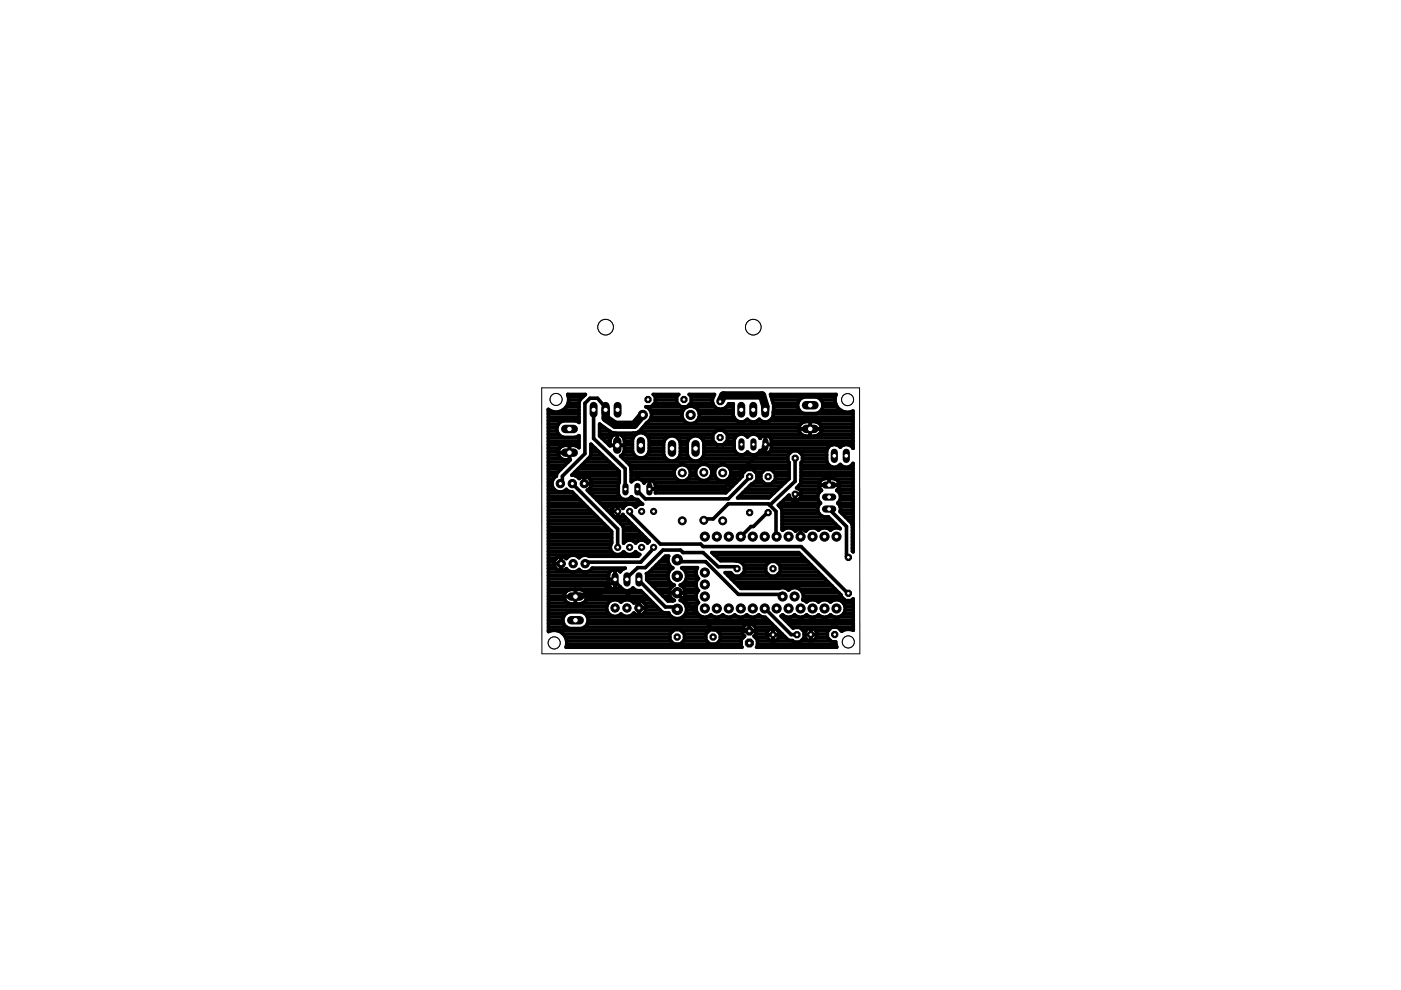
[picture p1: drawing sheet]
<svg xmlns="http://www.w3.org/2000/svg" width="297mm" height="210mm" viewBox="0 0 297 210" stroke-linecap="round" stroke-linejoin="round" font-family="sans-serif">
<g fill="none" stroke="#000" stroke-width=".76">
<path d="M116.2 94.3h6.6M116.2 98.7h3.5M116.2 97.9h4.3M116.2 97.2h2.8M116.2 96.5h2.2M116.2 95.8h2.1M116.2 95h2.4M116.2 93.6h6.6M116.2 92.8h6.6M116.2 92.1h2.3M116.2 91.4h1.9M116.2 90.6h1.9"/>
<path d="M116.2 89.9h2.2M116.2 89.2h6.6M116.2 88.5h6.6M116.2 87.7h6.6M116.2 87h.4M116.3 99.4h2.7M118.1 90.6a1.81 1.81 0 0 0 1.4 2.1h2.5l.8-.3v2.5l-1-.5h-2.1a1.54 1.54 0 0 0-1.4 1.6 1.54 1.54 0 0 0 1.4 1.5h1.2l-2.7 2.7-.2 .8-.7 .5M118.3 96h2.5M119.2 87h3.6M120.1 86.3h2.7M120.4 83.7a2.68 2.68 0 0 1-.9 3.1 2.68 2.68 0 0 1-3.3 0l.1 47.1a2.67 2.67 0 0 1 3 .4 2.67 2.67 0 0 1 .7 2.9h37.3l-.2-.2v-1.4l.8-.7-.5-.5v-1.2l.9-.9h1.2l.8 .9v1.2M120.4 83.6v.1"/>
<path d="M120.4 83.6h3.7l-1.1 1.2M120.4 85.5h2.4M120.5 84.1h3.2M120.6 84.8h2.4M120.7 94.4v3.1M120.7 97.2h.1M120.7 96.5h.1M120.7 95.8h.1M120.7 95h.1M122.6 99.4h8.2M123 84.8l-.2 .5v4.3l-.8-.4h-2.5l-.6 .3-.6 .5-.2 .6M123.3 98.7h6.7"/>
<path d="M124 97.9h5.2M124.7 97.2h.1M124.8 97.2h3.7M125.3 96.5h2.4M125.3 94.3h.1M125.3 95.8h1.6M125.3 95h.9M125.9 86.9v6.1l6.6 6.4 .1 4.3M127.1 89.9v2.5l2.2 2.2v-1.2a1.53 1.53 0 0 1 1.6-1.4 1.53 1.53 0 0 1 1.5 1.4v2.3l-.4 .6-.4 .4 2 2M127.1 89.9h.1M127.1 92.1h3.2M127.1 91.4h2.1"/>
<path d="M127.1 90.6h1M127.5 92.8h2M128.3 93.6h1M128.4 86.5l-1.7-2.1h-1.6l-1.1 1.1v10.7l-4.8 4.8v1l-.4 .5M129.1 94.3h.2M129.3 94.4h3.1M130.9 92v2.4M130.9 94.3h.1M130.9 93.6h.1M130.9 92.8h.1M130.9 92.1h.1M131.4 92.1h3.4"/>
<path d="M131.9 96.5h2.6M132.1 97.2h9.1M132.2 92.8h2M132.4 95.8h1.7M132.4 94.3h1.7M132.4 95h1.7M132.4 93.6h1.7M132.9 97.9h34.3M133.6 98.7l.2 .4v3a1.97 1.97 0 0 1 2.2-.3l.6 .6M133.6 98.7h10.4M133.8 99.4h9.4M134.9 92a1.8 1.8 0 0 1 2.7 1.2v2.5a1.81 1.81 0 0 1-1.7 1.4 1.81 1.81 0 0 1-1.8-1.4v-2.5l.3-.7z"/>
<path d="M135.7 91.4h16.2M136.3 90.6h33.1M136.3 88l-.2 .2M136.9 89.9h32.9M136.9 92.1h14.3M137.2 96.5h3.6M137.5 92.8h3.8M137.6 95.8h3.1M137.6 94.3h3.1M137.6 95h3.1M137.6 93.6h3.2M137.7 89.2h7.3"/>
<path d="M137.9 87h6.9M138.1 88.5h6.5M138.1 87.7h6.5M138.7 85.5h5M138.9 84.1l-.4-.5h5.4l-.4 .5M138.9 84.1v1.2l-.9 1M138.9 84.8h4.6M138.9 84.1h4.6M141 93.2a1.81 1.81 0 0 1 1.8-.8 1.81 1.81 0 0 1 1.5 1.4v2.5a1.81 1.81 0 0 1-1.8 1.5 1.81 1.81 0 0 1-1.8-1.5v-2.5zM143.5 84.1v1.2l.9 1M143.6 92.8h2.7M143.8 97.2h2.4"/>
<path d="M144.1 93.6h1.7M144.2 96.5h1.6M144.3 94.3h1.4M144.3 95.8h1.4M144.3 95h1.4M145.3 98.7h3M145.7 86.3h-8.8a1.81 1.81 0 0 1 1.3 1.6 1.81 1.81 0 0 1-1 1.7l-1.2 1.5a1.79 1.79 0 0 1-1.8 .7h-4.1l-.7-.2-2.3-1.7M146 93.2a1.81 1.81 0 0 1 1.8-.8 1.81 1.81 0 0 1 1.4 1.4v2.5a1.8 1.8 0 0 1-1.7 1.5 1.8 1.8 0 0 1-1.8-1.5v-2.5zM146.2 99.4h1.5M146.4 85.5h4.7M146.6 84.1l-.5-.5h5.4l-.4 .9v1M146.6 84.1v1.2l-1 1"/>
<path d="M146.6 84.8h4.4M146.6 84.1h4.7M147.2 86.3h4.4M147.8 89.2h8.4M148 87h7.4M148.2 88.5h7.4M148.3 87.7h7.1M148.6 92.8h2.5M148.8 97.2h18.2M149.1 93.6h2.2M149.2 96.5h17.9M149.2 94.3h6.5"/>
<path d="M149.2 95.8h6.7M149.2 95h6.5M150.1 98.7h2.5M150.8 99.4h.9M151.1 85.5a1.73 1.73 0 0 0 2.1 1.2h.1a1.63 1.63 0 0 0 1.2-1.1h1l-.1 2.5 .3 .6 .5 .5M152 94.3l-.9-.9v-1.3l.9-.9h1.3l.9 .9v1.3l-.9 .9M152.8 85l-.1 .2M153.5 91.4h15.9M153.8 98.7h13.5M154 86.3h1.4M154.1 93.6h1.6M154.2 92.1h2.5"/>
<path d="M154.2 92.8h1.7M154.7 99.4h12.6M156.2 89.2l.6 .3h.7l.6-.3M157.7 92.1h1.6M158.1 89.2l.3-.3 .3 .3M158.1 89.2h.6M158.7 89.2l.7 .3h.6l.7-.3M160.2 92.1h9.7M160.7 89.2l.3-.3 .3 .3M160.7 89.2h.6M161.1 95.8h.2M161.1 92.8h.1"/>
<path d="M161.2 92.9a1.54 1.54 0 0 0-2.7-.2 1.57 1.57 0 0 0-1.6-.7 1.57 1.57 0 0 0-1.2 1.3v1.9a1.57 1.57 0 0 0 1.2 1.2 1.57 1.57 0 0 0 1.6-.6 1.56 1.56 0 0 0 2.6 0M161.2 92.9a1.29 1.29 0 0 1 1.4-.6 1.29 1.29 0 0 1 1 1.2v1.5a1.29 1.29 0 0 1-1 1.2 1.29 1.29 0 0 1-1.4-.7l-.1 .3M161.2 92.9h.1M161.3 89.2l.6 .3h.7l.6-.3M162.3 86.1v.2M162.3 94.3h.1M162.3 92.3v3.9M162.3 95.8h.1M162.3 95h.1M162.3 93.6h.1M162.3 92.8h.1M163.2 89.2a1.98 1.98 0 0 0 .8-1.9l.1-1.3-.7-2.4h13.9a2.66 2.66 0 0 0 .5 3.1 2.66 2.66 0 0 0 3.1 .4v8"/>
<path d="M163.2 89.2h17.7M163.3 95.8h4.5M163.3 92.8h17.6M163.5 84.1h13.6M163.6 94.2h-1.3l-.4 .4v.5l-8.5 8.5-15.7 .1M163.6 94.3h12.9M163.6 95h11.9M163.6 93.6h17.3M163.7 84.8h5.8M163.8 88.5h17.1M163.9 85.5h5.2M164 87.7h16.9"/>
<path d="M164 87h5.5M164 86.3h5.1M168.6 97.2v4.8l-5.4 5.1M169.4 90.9h4.8M169.4 95.8h5.9M169.8 99.4h11.1M169.8 98.7h6M169.9 84.4l.6-.2h2.5a1.8 1.8 0 0 1 1.5 1.7 1.8 1.8 0 0 1-1.5 1.8h-2.5a1.81 1.81 0 0 1-1.4-1.4 1.81 1.81 0 0 1 .8-1.9zM169.9 92.1l.9 .4h2l.9-.4M170 97.9h5.3M170.1 96.5h5.2M170.1 97.2h5.2"/>
<path d="M171.8 89.4v3.1M171.8 92.1h.1M171.8 91.4h.1M171.8 90.6h.1M171.8 89.9h.1M173.7 92.1h7.2M173.8 89.9h7.1M173.9 89.9l-1.1-.5h-2a1.54 1.54 0 0 0-1.4 1.1 1.54 1.54 0 0 0 .5 1.6M173.9 89.9a1.54 1.54 0 0 1-.2 2.2M174.1 84.8h2.9M174.1 87h4.2M174.2 91.4h6.7"/>
<path d="M174.2 90.6h6.7M174.4 85.5h2.8M174.5 86.3h3M177.3 94.3h1.7M178 98.7h.4M179.9 94.3h1M180.5 98.7h.4M180.8 95h.1M180.9 95.1a1.65 1.65 0 0 0-2.7-.3 1.65 1.65 0 0 0-1.7-.5 1.65 1.65 0 0 0-1.2 1.3v2.1a1.64 1.64 0 0 0 1.2 1.3 1.64 1.64 0 0 0 1.7-.5 1.62 1.62 0 0 0 2.7-.3v18.8l-.2-.2v-5.4l-.2-.5-2.4-2.4a1.5 1.5 0 0 0-.5-1.8 1.61 1.61 0 0 0-.2-2.7l.2-.2M116.3 104.5h5.2M116.3 119.8h1.2M116.3 119.1h1.2"/>
<path d="M116.3 118.4h1.7M116.3 117.6h19.3M116.3 116.9h13.3M116.3 116.2h13.1M116.3 115.4h13.2M116.3 114.7h13.4M116.3 114h13.4M116.3 113.3h13.4M116.3 112.5h13.2M116.3 111.8h12.5M116.3 111.1h11.8M116.3 110.3h11.1"/>
<path d="M116.3 109.6h10.3M116.3 108.9h9.6M116.3 108.2h8.9M116.3 107.4h8.1M116.3 106.7h7.4M116.3 106h6.7M116.3 105.2h5.9M116.3 103.8h1.3M116.3 103h.8M116.3 102.3h.7M116.3 101.6h1M116.3 100.9h1.7"/>
<path d="M116.3 100.1h2M117.3 101.5a1.78 1.78 0 0 0 .4 2.4 1.78 1.78 0 0 0 2.4-.1M117.5 119.5h1.5M119 118v3M119 119.8h.1M119 119.1h.1M119 118.4h.1M120 118.4h.1M120.1 103.8h.1M120.1 103.8l.2 .2 1 .3 8.4 8.4v2.4a1.56 1.56 0 0 0-.1 1.8M121.3 102.5l9.7 9.7v3.9M121.9 100.1h9.4"/>
<path d="M121.9 100.9h9.4M123.9 102.5h1.5M123.9 101v1.6M123.9 102.3h.1M123.9 101.6h.1M124.8 103.8h6.3M125.1 104.5h6M125.1 101.6h6.2M125.3 103h5.8M125.4 102.3h5.9M125.8 105.2h5.5M126.5 106h8.7"/>
<path d="M127.3 106.7h8.7M128 107.4h2.1M128.7 108.2h1M129.5 108.9h.3M129.6 116.9a1.59 1.59 0 0 0 2.6 .1 1.57 1.57 0 0 0 2.6 0l.9 .6-.4 .3h-10.4a1.61 1.61 0 0 0-2.1 .4 1.71 1.71 0 0 0-2.7 .1 1.53 1.53 0 0 0-2.2 0 1.53 1.53 0 0 0 0 2.2 1.53 1.53 0 0 0 2.2 0l.4 .4 .7 .3M129.7 108.4h1.3M130.1 107.4a1.29 1.29 0 0 1 2 .4 1.54 1.54 0 0 1 2.7-.3l.4-.4 .5-.2h.5l-1-1-.9-.2-.4-.4a1.56 1.56 0 0 1-1.6 .6 1.56 1.56 0 0 1-1.2-1.2l.2-4.8-6-5.7v2.2l-.2 .5-3.9 3.9h.5l.6 .2 .5 .5a1.53 1.53 0 0 1 2.3 .2 1.53 1.53 0 0 1-.6 2.2l7.5 7.5 .2 .5v3.2a1.54 1.54 0 0 1 2.6 0 1.54 1.54 0 0 1 2.5 0l.3-.3-5.1-5.1M130.1 107.4a1.29 1.29 0 0 0 .4 2.2M130.2 109.6h.2M130.5 109.6a1.31 1.31 0 0 0 1.6-.5l.4 .6M130.9 110.3h2.3M131 107.1v2.6"/>
<path d="M131 109.6h.1M131 108.9h.1M131 108.2h.1M131 107.4h.1M131.5 109.6h1M131.7 111.1h2.2M131.8 107.4h.5M132.2 111.8h2.5M132.2 114.7h.5M132.2 114h4.7M132.2 113.3h3.9M132.2 112.5h3.2"/>
<path d="M132.5 109.7h.1M133.5 108.4l.1 .6 6.4 6.4h8.5l.6 .5h20.8l10 9.9M133.8 101.6h.9M133.8 100.9h9.2M133.8 100.1h9.1M134.3 114.7h.9M134.7 107.4h.2M135.6 101.6h7.9M136.5 102.3h.1M136.6 102.4h.1M136.9 114.7h.7M137.7 103.7h1.3"/>
<path d="M137.7 101.8v1.9M137.7 103h.1M137.7 102.3h.1M138.6 116.1l-.2 .3-2.6 2.8h-11.1l-.6 .3M138.7 102.3h17.4M139 103.8h15.6M139 103h16.3M139.1 119.8h2.9M139.9 119.1h1.7M140.6 118.4h1M143.6 118.7l.1 .4h5.9l6.9 6.9h9.1l.3 .5M145.8 101.6h2.4"/>
<path d="M146.3 100.9h1.3M146.4 100.1h1.1M150.2 101.6h1.9M150.8 100.9h.8M150.9 100.1h.6M151.4 117.6h18.4M152.2 118.4h18.4M154.3 101.6h2.5M154.8 100.9h2.6M154.9 100.1h2.8M156.7 105.2h6.6M157 119.1h6.2"/>
<path d="M157.1 113.8h.1M157.5 104.5h6.6M157.7 119.8h4.8M158.2 103.8h6.7M158.9 103h6.8M158.9 101.1l-4.5 4.7h-17.6l-1.6-1.6-.1-.5M159.9 102.3h2M160.2 100.1h1.4M160.5 101.6h.8M160.5 100.9h.8M162.9 108.7l-3.2 2.9h-.5l-2.1 2.2M163.2 107.1l1.3 1.3v5.4h.2"/>
<path d="M163.2 107.1l-.3-.3h-8.5l-3.2 3.2h-1.6l-.4 .3M163.8 102.3h2.6M164.1 100.1h3.2M164.4 101.6h2.8M164.4 100.9h2.9M164.6 119.1h6.7M165.3 119.8h6.7M165.3 107.4h8.2M165.5 106.7h8.4M165.8 108.2v4.1l.1 .1a1.8 1.8 0 0 1 2.8 .2v-.1M165.8 111.8h12.1M165.8 111.1h11.3"/>
<path d="M165.8 110.3h10.6M165.8 109.6h9.9M165.8 108.9h7.9M165.8 108.2h7.6M166.2 106h1.8M167 105.2h.3M168.6 112.5h.1M168.6 106h.1M168.6 105.2h.1M169.2 106h4.3M169.3 103h4.4M169.4 103.8h4.6"/>
<path d="M169.6 102.8l-.7 .7h.2l.8 .7v1.1l-.8 .8h-1l-.8-.8v-.3l-2.3 2.1 .6 .6 .2 .5M169.6 102.8h.1M169.7 112.2l.1 1.6M169.7 113.3h.1M169.7 112.5h.1M169.8 102.3v-4.2l.3-.3v-1.3l-.9-.9h-1.2l-1 .9v1.3l.3 .2v3.5l-4.3 4.1h-6.6l2.9-3h.3l.9-.9v-1.3l-.9-.9h-1.3l-.9 .9v.6l-3.5 3.5h-14.9v-1.5a1.3 1.3 0 0 0-1-1.2 1.3 1.3 0 0 0-1.4 .6M169.8 102.3l-.2 .5M169.8 102.3h3.9M169.8 102.3h.1M169.8 101.8h.1M169.8 101.6h4.6M169.8 100.9h11.1"/>
<path d="M169.8 100.1h11.1M169.9 104.8h-1.3v1.3M169.9 104.5h3.7M169.9 105.2h3.5M170.8 112.5h.1M173.6 102.8h4.3M173.6 108.9l.5 .4 .6 .3h.9l2.6 2.5a1.73 1.73 0 0 0-2.1 .3 1.74 1.74 0 0 0-2.6 0 1.77 1.77 0 0 0-2.7 .2 1.58 1.58 0 0 0-2.1-.1M173.7 102.3l.6-.6 .6-.2h2l.6 .3 .3 .5M173.7 102.3l-.1 .7 .4 .8M174 103.8l.2 .2a1.61 1.61 0 0 0-.2 2.7 1.62 1.62 0 0 0-.4 2.2M175.8 101.5v1.4M175.8 102.3h.1"/>
<path d="M175.8 101.6h.1M175.8 107.9l3.7 3.7v6.4l.4 .2M177.1 101.6h3.8M177.6 103.8h3.3M177.6 106.7h3.3M177.8 102.3l.1 .7-.3 .8M177.8 102.3h3.1M177.9 103h3M178 104.5h2.9M178.1 106h2.8M178.1 107.4h2.8M178.2 108.2h2.7"/>
<path d="M178.2 105.2h2.7M178.5 108.9h2.4M179.2 109.6h1.7M180 110.3h.9M180.6 111.1h.3M180.7 116.2h.2M180.7 115.4h.2M180.7 114.7h.2M180.7 114h.2M180.7 113.3h.2M180.7 112.5h.2M180.7 111.8h.2"/>
<path d="M180.8 116.9h.1M116.3 121.3h12.9M116.3 122h12.7M116.3 120.6h1.6M116.3 125.7h3.5M116.3 133h3.8M116.3 133.7h.6M116.3 132.2h3.2M116.3 131.5h3M116.3 130.8h3.2M116.3 130h3.8M116.3 129.3h12.4"/>
<path d="M116.3 128.6h12.3M116.3 127.9h4.1M116.3 127.1h3.4M116.3 126.4h3.3M116.3 124.9h13.7M116.3 124.2h12.8M116.3 123.5h12.7M116.3 122.7h12.7M118.1 133.7h24.6M119 120.6h.1M119.4 134.4h22.6M119.6 126.5h4.8"/>
<path d="M119.6 130.5l.5-.5 .7-.3h2.5a1.8 1.8 0 0 1 1.4 1.8 1.8 1.8 0 0 1-1.4 1.8h-2.5a1.8 1.8 0 0 1-1.2-2.8zM119.9 135.1h22.1M120 125.5l1-.5h2a1.54 1.54 0 0 1 1.4 1.5 1.54 1.54 0 0 1-1.4 1.5h-2a1.54 1.54 0 0 1-1-2.5zM120.1 135.9h22.1M120.2 136.6h36.9M121.9 121.3l.9-.6 .2 .3 .7 .3M122 126.5l.4-.5h4.8l3.2-3.1v.5l5.4 5.3-.3 .2h1.5M122 125.7h.1M122 125v3M122 127.9h.1M122 127.1h.1M122 126.4h.1"/>
<path d="M123.6 127.9h5.3M124 133h33.6M124 130h5M124.2 125.7h12.1M124.3 127.1h13.4M124.4 126.4h12.6M124.5 132.2h39.1M124.5 130.8h17.9M124.7 131.5h38.2M125.5 120.6h6.8M125.6 120.5l-.5 .5-.7 .3M125.6 120.5h.1"/>
<path d="M125.6 120.5h7l-.6 .2-.5 .5a1.38 1.38 0 0 0-1.5-.5 1.38 1.38 0 0 0-1 1.3v1.7a1.39 1.39 0 0 0 1 1.3 1.39 1.39 0 0 0 1.5-.5h.1M128.6 128.6a1.77 1.77 0 0 1 1.3-1.4 1.77 1.77 0 0 1 1.8 .5 1.76 1.76 0 0 1 2.7 .1 1.53 1.53 0 0 1 2.6 .8M128.6 128.6a1.78 1.78 0 0 0 .9 1.9 1.78 1.78 0 0 0 2.2-.3 1.75 1.75 0 0 0 2.7-.2l.1 .1M129 122.9h1.4M130.4 121.3h.1M130.4 120.7v4.3M130.4 124.9h.1M130.4 124.2h.1M130.4 123.5h.1M130.4 122.7h.1M130.4 122h.1M130.8 124.9h1.2"/>
<path d="M132 125a1.61 1.61 0 0 0 2.2-.3 1.58 1.58 0 0 0 1.6 .5l4.6 4.6 .4 .1h1a1.99 1.99 0 0 0 3.3 .6 1.99 1.99 0 0 0-.9-3.2 1.74 1.74 0 0 0 1.1-1.6 1.74 1.74 0 0 0-1.1-1.6 1.97 1.97 0 0 0 1.4-1.8 1.97 1.97 0 0 0-1.1-1.9h3.4a1.79 1.79 0 0 0 .2 2.3 1.74 1.74 0 0 0 0 2.5 1.74 1.74 0 0 0 0 2.5 1.78 1.78 0 0 0-.2 2.3M133.9 124.9h.6M134.3 130h.2M134.5 130.1a1.54 1.54 0 0 0 2 0M135.5 127.4v3M135.5 130h.1M135.5 129.3h.1M135.5 128.6h.1M135.5 127.9h.1M135.5 122.9l.3 .5 5.3 5.3h2.1l.4 .5M136.5 130h5.3M136.6 127.9h1.9"/>
<path d="M136.9 129.3h3M137 128.6v.7l-.5 .8M137 128.6h2.2M137.1 121.6v1.3l4.5 4.5 1.4-.1-.5-.3-.5-.6M137.1 121.6h.1M137.1 121.6l.4-.2 3.6-3.5h.7a1.9 1.9 0 0 0 .9 2.5 1.97 1.97 0 0 0-1.1 1.9 1.97 1.97 0 0 0 1.4 1.8 1.72 1.72 0 0 0-1 2.3M137.1 122.7h4.6M137.1 122h4.5M137.7 121.3h4.1M137.7 123.5h4.4M138.4 124.2h4.3M138.4 120.6h4"/>
<path d="M139.1 124.9h2.9M139.8 125.7h8M140.6 126.4h1.4M141.3 127.1h1.4M142 134.4l.9-.9h1.3l.9 .9M142 134.4v1.3l.9 .9M143.6 125.7l.1 .3 7.5 7.5M143.6 125.7h.1M144.4 133.7h6M144.5 124.2h3.1M144.5 127.1h3.2M144.8 120.6h3"/>
<path d="M144.8 130.8h4.1M144.9 135.9h4.9M145.1 127.9h2.9M145.1 123.5h2.5M145.1 134.4v1.3l-.9 .9M145.1 135.1h4.5M145.1 134.4h4.5M145.2 126.4h2.4M145.2 124.9h2.6M145.4 121.3h2.2M145.4 130h2.5M145.5 128.6h2.1"/>
<path d="M145.5 122.7h2.5M145.6 129.3h2M145.6 122h2.1M147.9 130a1.83 1.83 0 0 0 2.8 .3 1.75 1.75 0 0 0 2.5 0 1.74 1.74 0 0 0 2.6 0 1.74 1.74 0 0 0 2.5 0 1.74 1.74 0 0 0 2.6 0l.9 .6h.4l4.8 4.7 1 .2 .3 .3h1.3l.9-.9v-1.3l-.9-.9h-1.3l-.1 .2-2.6-2.6 .3-.3a1.75 1.75 0 0 0 2.6 0 1.75 1.75 0 0 0 2.5 0 1.75 1.75 0 0 0 2.5 0 1.75 1.75 0 0 0 2.6 0 1.81 1.81 0 0 0 2.8-.3M149.6 134.4v1.3l.9 .9M150 130.8h1.4M151.8 133.5l.9 .9M152 133.7h5.4M152.5 130.8h1.5M152.5 135.9h4.6M152.7 134.4v1.3l-.9 .9M152.7 135.1h4.9"/>
<path d="M152.7 134.4h4.7M154.3 122h1.2M155 130.8h1.5M155 122.7h19.9M155.8 123.5h19.9M156.3 120.6l-.3-.4h-3.7l-3.2-3h-4.3l-.5-.6h-3.8l-3.7 3.8h-1.6l-2.7 2.4 .4 .1M156.5 124.2h19.9M157 122h6.2M157.4 133.8h2.9M157.6 130.8h1.5M157.8 121.3h4.6M157.8 120.6h4.5"/>
<path d="M158.9 133.8l-.2-.3h-8.2l-.9 .9M158.9 133h.1M158.9 132.3v1.5M158.9 133.7h.1M160.1 133h4.3M160.1 135.1h2.5M160.1 130.8h1.5M160.3 134.4h2.3M160.3 134.4l-.4 .5 .7 .7v1.4l-.2 .2h17l-.2-1.1h-.9l-.9-.9M160.3 133.7h2.6M160.6 136.6h16.6M160.6 135.9h7.5"/>
<path d="M162.1 129l5.6 5.6h1.3M162.6 134.6h2.6M163.9 133.3v2.6M163.9 135.1h.1M163.9 134.4h.1M163.9 133.7h.1M164.6 122h9.6M164.8 133.7h.3M165.1 135.1h1.5M165.2 134.4h.6M165.4 121.3h8.1M165.4 120.6h7.3"/>
<path d="M165.8 130.8h.9M166.5 131.5h14.4M167 124.9h.4M167.2 132.2h13.7M167.7 130.8h1.5M167.9 133h13M169.6 124.9h7.5M169.8 135.9h6.3M170.1 125.7h7.8M170.2 127.1h8.8M170.3 133.7h.6M170.3 130.8h1.4"/>
<path d="M170.3 126.4h8M170.5 135.1h.2M170.5 134.4h.1M170.6 134.5h2.6M171.9 133.2v2.6M171.9 135.1h.1M171.9 134.4h.1M171.9 133.7h.1M172.8 130.8h1.5M172.9 133.7h2.7M173.1 135.1h2.3M173.2 134.4h2.2"/>
<path d="M175.3 130.8h1.5M176.3 133l-.9 .9v1.3M177.6 133l.9 .8a2.54 2.54 0 0 1 2.4-.2M177.9 130.8h3M178.3 133.7h.4M178.3 126.4v-.2l-8.9-9h-18.5l1.9 1.7h3.5l.6 .1 .9 1v1.2l-.9 .9h-1.3l-.7-.7h-1.2l3.4 3.4h8.1a1.66 1.66 0 0 1 2 .3 1.85 1.85 0 0 1 2.3-.2 1.85 1.85 0 0 1 .7 2.3l.8 .5a1.75 1.75 0 0 1 2.5 0 1.75 1.75 0 0 1 2.6 0 1.87 1.87 0 0 1 2.5-.1 1.87 1.87 0 0 1 .3 2.4M178.3 126.4l.9 .9h1.3l.4-.3v6.6M178.8 127.9h2.1M178.9 130h2M179.2 128.6h1.7M179.2 129.3h1.7M180.7 127.1h.2"/>
<path d="M180.9 133.6h.1"/>
<circle cx="146.4" cy="88" r="1.88"/>
<circle cx="144.7" cy="100.3" r="1.75"/>
<circle cx="149.2" cy="100.2" r="1.75"/>
<circle cx="153.2" cy="100.3" r="1.75"/>
<circle cx="162.9" cy="101.1" r="1.66"/>
<circle cx="163.9" cy="134.6" r="1.4"/>
<circle cx="163.9" cy="120.6" r="1.67"/>
<circle cx="171.9" cy="134.5" r="1.4"/>
</g>
<path d="M128.4 86.5v2.2l2 1.4h4.1l1.6-1.9M152.8 85l.6-1.2h8.2l.7 2.3M162.3 86.3l-.1 .6M121.1 131.5h1.8" fill="none" stroke="#000" stroke-width="1.8"/>
<circle cx="122" cy="131.5" r=".59" fill="#fff" stroke="#000" stroke-width=".21"/>
<path d="M121.1 126.5h1.8" fill="none" stroke="#000" stroke-width="1.8"/>
<circle cx="122" cy="126.5" r=".59" fill="#fff" stroke="#000" stroke-width=".21"/>
<circle cx="138.6" cy="108.4" r=".66" fill="#000" stroke="#000" stroke-width=".21"/>
<circle cx="138.6" cy="108.4" r=".4" fill="#fff" stroke="#000" stroke-width=".21"/>
<circle cx="136" cy="108.4" r=".66" fill="#000" stroke="#000" stroke-width=".21"/>
<circle cx="136" cy="108.4" r=".4" fill="#fff" stroke="#000" stroke-width=".21"/>
<circle cx="136" cy="116.1" r=".66" fill="#000" stroke="#000" stroke-width=".21"/>
<circle cx="136" cy="116.1" r=".4" fill="#fff" stroke="#000" stroke-width=".21"/>
<circle cx="138.6" cy="116.1" r=".66" fill="#000" stroke="#000" stroke-width=".21"/>
<circle cx="138.6" cy="116.1" r=".4" fill="#fff" stroke="#000" stroke-width=".21"/>
<circle cx="133.5" cy="108.4" r=".66" fill="#000" stroke="#000" stroke-width=".21"/>
<circle cx="133.5" cy="108.4" r=".4" fill="#fff" stroke="#000" stroke-width=".21"/>
<circle cx="131" cy="108.4" r=".66" fill="#000" stroke="#000" stroke-width=".21"/>
<circle cx="131" cy="108.4" r=".4" fill="#fff" stroke="#000" stroke-width=".21"/>
<circle cx="133.5" cy="116.1" r=".66" fill="#000" stroke="#000" stroke-width=".21"/>
<circle cx="133.5" cy="116.1" r=".4" fill="#fff" stroke="#000" stroke-width=".21"/>
<circle cx="131" cy="116.1" r=".66" fill="#000" stroke="#000" stroke-width=".21"/>
<circle cx="131" cy="116.1" r=".4" fill="#fff" stroke="#000" stroke-width=".21"/>
<path d="M135.9 93.5v1.8" fill="none" stroke="#000" stroke-width="1.8"/>
<circle cx="135.9" cy="94.4" r=".59" fill="#fff" stroke="#000" stroke-width=".21"/>
<path d="M130.9 93.5v1.8" fill="none" stroke="#000" stroke-width="1.8"/>
<circle cx="130.9" cy="94.4" r=".59" fill="#fff" stroke="#000" stroke-width=".21"/>
<path d="M179.4 95.9v1.5" fill="none" stroke="#000" stroke-width="1.5"/>
<circle cx="179.4" cy="96.6" r=".51" fill="#fff" stroke="#000" stroke-width=".21"/>
<path d="M176.9 95.9v1.5" fill="none" stroke="#000" stroke-width="1.5"/>
<circle cx="176.9" cy="96.6" r=".51" fill="#fff" stroke="#000" stroke-width=".21"/>
<circle cx="177" cy="134.5" r=".71" fill="#000" stroke="#000" stroke-width=".21"/>
<circle cx="177" cy="134.5" r=".4" fill="#fff" stroke="#000" stroke-width=".21"/>
<circle cx="171.9" cy="134.5" r=".71" fill="#000" stroke="#000" stroke-width=".21"/>
<circle cx="171.9" cy="134.5" r=".4" fill="#fff" stroke="#000" stroke-width=".21"/>
<circle cx="169" cy="134.6" r=".71" fill="#000" stroke="#000" stroke-width=".21"/>
<circle cx="169" cy="134.6" r=".4" fill="#fff" stroke="#000" stroke-width=".21"/>
<circle cx="163.9" cy="134.6" r=".71" fill="#000" stroke="#000" stroke-width=".21"/>
<circle cx="163.9" cy="134.6" r=".4" fill="#fff" stroke="#000" stroke-width=".21"/>
<path d="M170.9 90.9h1.8" fill="none" stroke="#000" stroke-width="1.8"/>
<circle cx="171.8" cy="90.9" r=".59" fill="#fff" stroke="#000" stroke-width=".21"/>
<path d="M170.9 85.9h1.8" fill="none" stroke="#000" stroke-width="1.8"/>
<circle cx="171.8" cy="85.9" r=".59" fill="#fff" stroke="#000" stroke-width=".21"/>
<circle cx="143.6" cy="118.7" r="1.1" fill="#000" stroke="#000" stroke-width=".21"/>
<circle cx="143.6" cy="118.7" r=".51" fill="#fff" stroke="#000" stroke-width=".21"/>
<circle cx="143.6" cy="122.2" r="1.1" fill="#000" stroke="#000" stroke-width=".21"/>
<circle cx="143.6" cy="122.2" r=".51" fill="#fff" stroke="#000" stroke-width=".21"/>
<circle cx="143.6" cy="125.7" r="1.1" fill="#000" stroke="#000" stroke-width=".21"/>
<circle cx="143.6" cy="125.7" r=".51" fill="#fff" stroke="#000" stroke-width=".21"/>
<circle cx="143.6" cy="129.2" r="1.1" fill="#000" stroke="#000" stroke-width=".21"/>
<circle cx="143.6" cy="129.2" r=".51" fill="#fff" stroke="#000" stroke-width=".21"/>
<circle cx="121.5" cy="119.5" r=".89" fill="#000" stroke="#000" stroke-width=".21"/>
<circle cx="121.5" cy="119.5" r=".44" fill="#fff" stroke="#000" stroke-width=".21"/>
<circle cx="119" cy="119.5" r=".89" fill="#000" stroke="#000" stroke-width=".21"/>
<circle cx="119" cy="119.5" r=".44" fill="#fff" stroke="#000" stroke-width=".21"/>
<circle cx="124.1" cy="119.5" r=".89" fill="#000" stroke="#000" stroke-width=".21"/>
<circle cx="124.1" cy="119.5" r=".44" fill="#fff" stroke="#000" stroke-width=".21"/>
<circle cx="153.2" cy="110.4" r=".85" fill="#000" stroke="#000" stroke-width=".21"/>
<circle cx="153.2" cy="110.4" r=".55" fill="#fff" stroke="#000" stroke-width=".21"/>
<circle cx="153.2" cy="100.3" r=".85" fill="#000" stroke="#000" stroke-width=".21"/>
<circle cx="153.2" cy="100.3" r=".55" fill="#fff" stroke="#000" stroke-width=".21"/>
<circle cx="144.7" cy="110.4" r=".85" fill="#000" stroke="#000" stroke-width=".21"/>
<circle cx="144.7" cy="110.4" r=".55" fill="#fff" stroke="#000" stroke-width=".21"/>
<circle cx="144.7" cy="100.3" r=".85" fill="#000" stroke="#000" stroke-width=".21"/>
<circle cx="144.7" cy="100.3" r=".55" fill="#fff" stroke="#000" stroke-width=".21"/>
<circle cx="136.3" cy="88" r=".97" fill="#000" stroke="#000" stroke-width=".21"/>
<circle cx="136.3" cy="88" r=".55" fill="#fff" stroke="#000" stroke-width=".21"/>
<circle cx="146.4" cy="88" r=".97" fill="#000" stroke="#000" stroke-width=".21"/>
<circle cx="146.4" cy="88" r=".55" fill="#fff" stroke="#000" stroke-width=".21"/>
<circle cx="149.2" cy="110.3" r=".85" fill="#000" stroke="#000" stroke-width=".21"/>
<circle cx="149.2" cy="110.3" r=".55" fill="#fff" stroke="#000" stroke-width=".21"/>
<circle cx="149.2" cy="100.2" r=".85" fill="#000" stroke="#000" stroke-width=".21"/>
<circle cx="149.2" cy="100.2" r=".55" fill="#fff" stroke="#000" stroke-width=".21"/>
<path d="M135.5 122.1v1.5" fill="none" stroke="#000" stroke-width="1.5"/>
<circle cx="135.5" cy="122.9" r=".51" fill="#fff" stroke="#000" stroke-width=".21"/>
<path d="M132.9 122.1v1.5" fill="none" stroke="#000" stroke-width="1.5"/>
<circle cx="132.9" cy="122.9" r=".51" fill="#fff" stroke="#000" stroke-width=".21"/>
<path d="M130.4 122.1v1.5" fill="none" stroke="#000" stroke-width="1.5"/>
<circle cx="130.4" cy="122.9" r=".51" fill="#fff" stroke="#000" stroke-width=".21"/>
<circle cx="149.4" cy="129" r=".97" fill="#000" stroke="#000" stroke-width=".21"/>
<circle cx="149.4" cy="129" r=".51" fill="#fff" stroke="#000" stroke-width=".21"/>
<circle cx="152" cy="129" r=".97" fill="#000" stroke="#000" stroke-width=".21"/>
<circle cx="152" cy="129" r=".51" fill="#fff" stroke="#000" stroke-width=".21"/>
<circle cx="154.5" cy="129" r=".97" fill="#000" stroke="#000" stroke-width=".21"/>
<circle cx="154.5" cy="129" r=".51" fill="#fff" stroke="#000" stroke-width=".21"/>
<circle cx="157.1" cy="129" r=".97" fill="#000" stroke="#000" stroke-width=".21"/>
<circle cx="157.1" cy="129" r=".51" fill="#fff" stroke="#000" stroke-width=".21"/>
<circle cx="159.6" cy="129" r=".97" fill="#000" stroke="#000" stroke-width=".21"/>
<circle cx="159.6" cy="129" r=".51" fill="#fff" stroke="#000" stroke-width=".21"/>
<circle cx="162.1" cy="129" r=".97" fill="#000" stroke="#000" stroke-width=".21"/>
<circle cx="162.1" cy="129" r=".51" fill="#fff" stroke="#000" stroke-width=".21"/>
<circle cx="164.7" cy="129" r=".97" fill="#000" stroke="#000" stroke-width=".21"/>
<circle cx="164.7" cy="129" r=".51" fill="#fff" stroke="#000" stroke-width=".21"/>
<circle cx="167.2" cy="129" r=".97" fill="#000" stroke="#000" stroke-width=".21"/>
<circle cx="167.2" cy="129" r=".51" fill="#fff" stroke="#000" stroke-width=".21"/>
<circle cx="169.7" cy="129" r=".97" fill="#000" stroke="#000" stroke-width=".21"/>
<circle cx="169.7" cy="129" r=".51" fill="#fff" stroke="#000" stroke-width=".21"/>
<circle cx="172.3" cy="129" r=".97" fill="#000" stroke="#000" stroke-width=".21"/>
<circle cx="172.3" cy="129" r=".51" fill="#fff" stroke="#000" stroke-width=".21"/>
<circle cx="174.8" cy="129" r=".97" fill="#000" stroke="#000" stroke-width=".21"/>
<circle cx="174.8" cy="129" r=".51" fill="#fff" stroke="#000" stroke-width=".21"/>
<circle cx="177.4" cy="129" r=".97" fill="#000" stroke="#000" stroke-width=".21"/>
<circle cx="177.4" cy="129" r=".51" fill="#fff" stroke="#000" stroke-width=".21"/>
<circle cx="149.4" cy="126.5" r=".97" fill="#000" stroke="#000" stroke-width=".21"/>
<circle cx="149.4" cy="126.5" r=".51" fill="#fff" stroke="#000" stroke-width=".21"/>
<circle cx="149.4" cy="123.9" r=".97" fill="#000" stroke="#000" stroke-width=".21"/>
<circle cx="149.4" cy="123.9" r=".51" fill="#fff" stroke="#000" stroke-width=".21"/>
<circle cx="149.4" cy="121.4" r=".97" fill="#000" stroke="#000" stroke-width=".21"/>
<circle cx="149.4" cy="121.4" r=".51" fill="#fff" stroke="#000" stroke-width=".21"/>
<circle cx="168.5" cy="126.5" r=".97" fill="#000" stroke="#000" stroke-width=".21"/>
<circle cx="168.5" cy="126.5" r=".51" fill="#fff" stroke="#000" stroke-width=".21"/>
<circle cx="165.9" cy="126.5" r=".97" fill="#000" stroke="#000" stroke-width=".21"/>
<circle cx="165.9" cy="126.5" r=".51" fill="#fff" stroke="#000" stroke-width=".21"/>
<circle cx="149.4" cy="113.8" r=".97" fill="#000" stroke="#000" stroke-width=".21"/>
<circle cx="149.4" cy="113.8" r=".51" fill="#fff" stroke="#000" stroke-width=".21"/>
<circle cx="152" cy="113.8" r=".97" fill="#000" stroke="#000" stroke-width=".21"/>
<circle cx="152" cy="113.8" r=".51" fill="#fff" stroke="#000" stroke-width=".21"/>
<circle cx="154.5" cy="113.8" r=".97" fill="#000" stroke="#000" stroke-width=".21"/>
<circle cx="154.5" cy="113.8" r=".51" fill="#fff" stroke="#000" stroke-width=".21"/>
<circle cx="157.1" cy="113.8" r=".97" fill="#000" stroke="#000" stroke-width=".21"/>
<circle cx="157.1" cy="113.8" r=".51" fill="#fff" stroke="#000" stroke-width=".21"/>
<circle cx="159.6" cy="113.8" r=".97" fill="#000" stroke="#000" stroke-width=".21"/>
<circle cx="159.6" cy="113.8" r=".51" fill="#fff" stroke="#000" stroke-width=".21"/>
<circle cx="162.1" cy="113.8" r=".97" fill="#000" stroke="#000" stroke-width=".21"/>
<circle cx="162.1" cy="113.8" r=".51" fill="#fff" stroke="#000" stroke-width=".21"/>
<circle cx="167.2" cy="113.8" r=".97" fill="#000" stroke="#000" stroke-width=".21"/>
<circle cx="167.2" cy="113.8" r=".51" fill="#fff" stroke="#000" stroke-width=".21"/>
<circle cx="169.7" cy="113.8" r=".97" fill="#000" stroke="#000" stroke-width=".21"/>
<circle cx="169.7" cy="113.8" r=".51" fill="#fff" stroke="#000" stroke-width=".21"/>
<circle cx="174.8" cy="113.8" r=".97" fill="#000" stroke="#000" stroke-width=".21"/>
<circle cx="174.8" cy="113.8" r=".51" fill="#fff" stroke="#000" stroke-width=".21"/>
<circle cx="177.4" cy="113.8" r=".97" fill="#000" stroke="#000" stroke-width=".21"/>
<circle cx="177.4" cy="113.8" r=".51" fill="#fff" stroke="#000" stroke-width=".21"/>
<circle cx="172.3" cy="113.8" r=".97" fill="#000" stroke="#000" stroke-width=".21"/>
<circle cx="172.3" cy="113.8" r=".51" fill="#fff" stroke="#000" stroke-width=".21"/>
<circle cx="164.7" cy="113.8" r=".97" fill="#000" stroke="#000" stroke-width=".21"/>
<circle cx="164.7" cy="113.8" r=".51" fill="#fff" stroke="#000" stroke-width=".21"/>
<circle cx="121.3" cy="102.5" r=".89" fill="#000" stroke="#000" stroke-width=".21"/>
<circle cx="121.3" cy="102.5" r=".44" fill="#fff" stroke="#000" stroke-width=".21"/>
<circle cx="123.9" cy="102.5" r=".89" fill="#000" stroke="#000" stroke-width=".21"/>
<circle cx="123.9" cy="102.5" r=".44" fill="#fff" stroke="#000" stroke-width=".21"/>
<circle cx="118.8" cy="102.5" r=".89" fill="#000" stroke="#000" stroke-width=".21"/>
<circle cx="118.8" cy="102.5" r=".44" fill="#fff" stroke="#000" stroke-width=".21"/>
<circle cx="132.9" cy="128.9" r=".89" fill="#000" stroke="#000" stroke-width=".21"/>
<circle cx="132.9" cy="128.9" r=".44" fill="#fff" stroke="#000" stroke-width=".21"/>
<circle cx="135.5" cy="128.9" r=".89" fill="#000" stroke="#000" stroke-width=".21"/>
<circle cx="135.5" cy="128.9" r=".44" fill="#fff" stroke="#000" stroke-width=".21"/>
<circle cx="130.4" cy="128.9" r=".89" fill="#000" stroke="#000" stroke-width=".21"/>
<circle cx="130.4" cy="128.9" r=".44" fill="#fff" stroke="#000" stroke-width=".21"/>
<path d="M132.6 103.1v1.3" fill="none" stroke="#000" stroke-width="1.3"/>
<circle cx="132.6" cy="103.7" r=".4" fill="#fff" stroke="#000" stroke-width=".21"/>
<path d="M137.7 103.1v1.3" fill="none" stroke="#000" stroke-width="1.3"/>
<circle cx="137.7" cy="103.7" r=".4" fill="#fff" stroke="#000" stroke-width=".21"/>
<path d="M135.1 103.1v1.3" fill="none" stroke="#000" stroke-width="1.3"/>
<circle cx="135.1" cy="103.7" r=".4" fill="#fff" stroke="#000" stroke-width=".21"/>
<path d="M157.2 93.6v1.3" fill="none" stroke="#000" stroke-width="1.3"/>
<circle cx="157.2" cy="94.2" r=".4" fill="#fff" stroke="#000" stroke-width=".21"/>
<path d="M162.3 93.6v1.3" fill="none" stroke="#000" stroke-width="1.3"/>
<circle cx="162.3" cy="94.2" r=".4" fill="#fff" stroke="#000" stroke-width=".21"/>
<path d="M159.7 93.6v1.3" fill="none" stroke="#000" stroke-width="1.3"/>
<circle cx="159.7" cy="94.2" r=".4" fill="#fff" stroke="#000" stroke-width=".21"/>
<path d="M125.9 86v1.7" fill="none" stroke="#000" stroke-width="1.7"/>
<circle cx="125.9" cy="86.9" r=".55" fill="#fff" stroke="#000" stroke-width=".21"/>
<path d="M128.4 86v1.7" fill="none" stroke="#000" stroke-width="1.7"/>
<circle cx="128.4" cy="86.9" r=".55" fill="#fff" stroke="#000" stroke-width=".21"/>
<path d="M130.9 86v1.7" fill="none" stroke="#000" stroke-width="1.7"/>
<circle cx="130.9" cy="86.9" r=".55" fill="#fff" stroke="#000" stroke-width=".21"/>
<path d="M157.2 86v1.7" fill="none" stroke="#000" stroke-width="1.7"/>
<circle cx="157.2" cy="86.9" r=".55" fill="#fff" stroke="#000" stroke-width=".21"/>
<path d="M159.7 86v1.7" fill="none" stroke="#000" stroke-width="1.7"/>
<circle cx="159.7" cy="86.9" r=".55" fill="#fff" stroke="#000" stroke-width=".21"/>
<path d="M162.2 86v1.7" fill="none" stroke="#000" stroke-width="1.7"/>
<circle cx="162.2" cy="86.9" r=".55" fill="#fff" stroke="#000" stroke-width=".21"/>
<circle cx="158.9" cy="108.7" r=".71" fill="#000" stroke="#000" stroke-width=".21"/>
<circle cx="158.9" cy="108.7" r=".4" fill="#fff" stroke="#000" stroke-width=".21"/>
<circle cx="158.9" cy="101.1" r=".71" fill="#000" stroke="#000" stroke-width=".21"/>
<circle cx="158.9" cy="101.1" r=".4" fill="#fff" stroke="#000" stroke-width=".21"/>
<circle cx="137.4" cy="84.7" r=".71" fill="#000" stroke="#000" stroke-width=".21"/>
<circle cx="137.4" cy="84.7" r=".4" fill="#fff" stroke="#000" stroke-width=".21"/>
<circle cx="145" cy="84.7" r=".71" fill="#000" stroke="#000" stroke-width=".21"/>
<circle cx="145" cy="84.7" r=".4" fill="#fff" stroke="#000" stroke-width=".21"/>
<circle cx="162.9" cy="108.7" r=".71" fill="#000" stroke="#000" stroke-width=".21"/>
<circle cx="162.9" cy="108.7" r=".4" fill="#fff" stroke="#000" stroke-width=".21"/>
<circle cx="162.9" cy="101.1" r=".71" fill="#000" stroke="#000" stroke-width=".21"/>
<circle cx="162.9" cy="101.1" r=".4" fill="#fff" stroke="#000" stroke-width=".21"/>
<circle cx="152.7" cy="85.2" r=".71" fill="#000" stroke="#000" stroke-width=".21"/>
<circle cx="152.7" cy="85.2" r=".4" fill="#fff" stroke="#000" stroke-width=".21"/>
<circle cx="152.7" cy="92.8" r=".71" fill="#000" stroke="#000" stroke-width=".21"/>
<circle cx="152.7" cy="92.8" r=".4" fill="#fff" stroke="#000" stroke-width=".21"/>
<circle cx="179.9" cy="125.8" r=".71" fill="#000" stroke="#000" stroke-width=".21"/>
<circle cx="179.9" cy="125.8" r=".4" fill="#fff" stroke="#000" stroke-width=".21"/>
<circle cx="179.9" cy="118.2" r=".71" fill="#000" stroke="#000" stroke-width=".21"/>
<circle cx="179.9" cy="118.2" r=".4" fill="#fff" stroke="#000" stroke-width=".21"/>
<circle cx="163.9" cy="120.6" r=".71" fill="#000" stroke="#000" stroke-width=".21"/>
<circle cx="163.9" cy="120.6" r=".4" fill="#fff" stroke="#000" stroke-width=".21"/>
<circle cx="156.3" cy="120.6" r=".71" fill="#000" stroke="#000" stroke-width=".21"/>
<circle cx="156.3" cy="120.6" r=".4" fill="#fff" stroke="#000" stroke-width=".21"/>
<circle cx="168.6" cy="104.8" r=".71" fill="#000" stroke="#000" stroke-width=".21"/>
<circle cx="168.6" cy="104.8" r=".4" fill="#fff" stroke="#000" stroke-width=".21"/>
<circle cx="168.6" cy="97.2" r=".71" fill="#000" stroke="#000" stroke-width=".21"/>
<circle cx="168.6" cy="97.2" r=".4" fill="#fff" stroke="#000" stroke-width=".21"/>
<path d="M119.8 91h1.8" fill="none" stroke="#000" stroke-width="1.8"/>
<circle cx="120.7" cy="91" r=".59" fill="#fff" stroke="#000" stroke-width=".21"/>
<path d="M119.8 96h1.8" fill="none" stroke="#000" stroke-width="1.8"/>
<circle cx="120.7" cy="96" r=".59" fill="#fff" stroke="#000" stroke-width=".21"/>
<path d="M175 102.8h1.6" fill="none" stroke="#000" stroke-width="1.5"/>
<circle cx="175.8" cy="102.8" r=".51" fill="#fff" stroke="#000" stroke-width=".21"/>
<path d="M175 105.4h1.6" fill="none" stroke="#000" stroke-width="1.5"/>
<circle cx="175.8" cy="105.4" r=".51" fill="#fff" stroke="#000" stroke-width=".21"/>
<path d="M175 107.9h1.6" fill="none" stroke="#000" stroke-width="1.5"/>
<circle cx="175.8" cy="107.9" r=".51" fill="#fff" stroke="#000" stroke-width=".21"/>
<path d="M142.5 94.2v1.8" fill="none" stroke="#000" stroke-width="1.8"/>
<circle cx="142.5" cy="95.1" r=".59" fill="#fff" stroke="#000" stroke-width=".21"/>
<path d="M147.5 94.2v1.8" fill="none" stroke="#000" stroke-width="1.8"/>
<circle cx="147.5" cy="95.1" r=".59" fill="#fff" stroke="#000" stroke-width=".21"/>
<circle cx="158.9" cy="136.3" r=".92" fill="#000" stroke="#000" stroke-width=".21"/>
<circle cx="158.9" cy="136.3" r=".4" fill="#fff" stroke="#000" stroke-width=".21"/>
<circle cx="158.9" cy="133.8" r=".92" fill="#000" stroke="#000" stroke-width=".21"/>
<circle cx="158.9" cy="133.8" r=".4" fill="#fff" stroke="#000" stroke-width=".21"/>
<circle cx="143.6" cy="135.1" r=".71" fill="#000" stroke="#000" stroke-width=".21"/>
<circle cx="143.6" cy="135.1" r=".4" fill="#fff" stroke="#000" stroke-width=".21"/>
<circle cx="151.2" cy="135.1" r=".71" fill="#000" stroke="#000" stroke-width=".21"/>
<circle cx="151.2" cy="135.1" r=".4" fill="#fff" stroke="#000" stroke-width=".21"/>
<g fill="none" stroke="#000" stroke-width=".21">
<path d="M114.9 82.2h67.3l.1 56.4h-67.4z"/>
<circle cx="179.9" cy="136.1" r="1.27"/>
</g>
<circle cx="179.9" cy="136.1" r="1.27" fill="#fff" stroke="#000" stroke-width=".21"/>
<circle cx="179.7" cy="84.7" r="1.27" fill="none" stroke="#000" stroke-width=".21"/>
<circle cx="179.7" cy="84.7" r="1.27" fill="#fff" stroke="#000" stroke-width=".21"/>
<circle cx="117.9" cy="84.7" r="1.27" fill="none" stroke="#000" stroke-width=".21"/>
<circle cx="117.9" cy="84.7" r="1.27" fill="#fff" stroke="#000" stroke-width=".21"/>
<circle cx="117.5" cy="136.3" r="1.27" fill="none" stroke="#000" stroke-width=".21"/>
<circle cx="117.5" cy="136.3" r="1.27" fill="#fff" stroke="#000" stroke-width=".21"/>
<circle cx="128.4" cy="69.4" r="1.65" fill="none" stroke="#000" stroke-width=".21"/>
<circle cx="128.4" cy="69.4" r="1.65" fill="#fff" stroke="#000" stroke-width=".21"/>
<circle cx="159.7" cy="69.4" r="1.65" fill="none" stroke="#000" stroke-width=".21"/>
<circle cx="159.7" cy="69.4" r="1.65" fill="#fff" stroke="#000" stroke-width=".21"/>
</svg>
